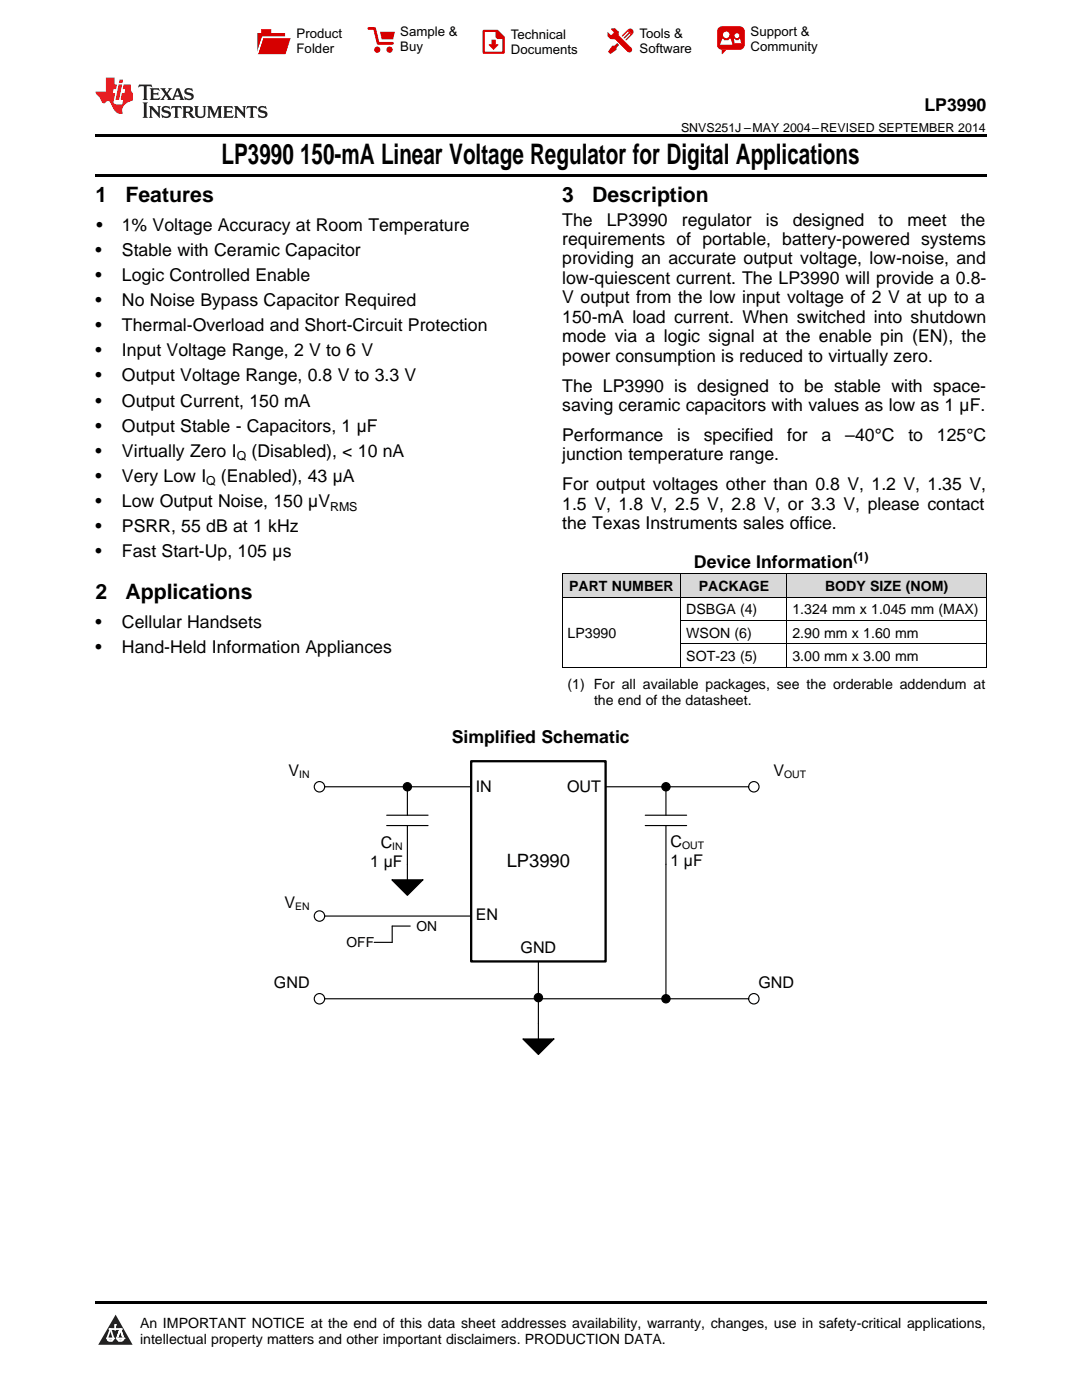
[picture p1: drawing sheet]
<svg xmlns="http://www.w3.org/2000/svg" width="216mm" height="279mm" viewBox="0 0 216 279" stroke-linecap="round" stroke-linejoin="round" font-family="sans-serif">
<defs><g id="words">
<g font-size="5.6">
<text x="44.2" y="32.8">LP3990</text>
<text x="59.9" y="32.8">150-mA Linear Voltage Regulator for Digital Applications</text>
</g>
<g font-size="4.2">
<text x="19" y="40.4">1</text>
<text x="25" y="40.4">Features</text>
<text x="112.2" y="40.4">3</text>
<text x="118.2" y="40.4">Description</text>
<text x="19" y="119.6">2</text>
<text x="25" y="119.6">Applications</text>
</g>
<text font-size="3.7" x="101.1" y="173">LP3990</text>
<g font-size="3.5">
<text x="184.5" y="22.2">LP3990</text>
<text x="19.2" y="46.1">•</text>
<text x="24.3" y="46.1">1% Voltage Accuracy at Room Temperature</text>
<text x="112.2" y="45">The</text>
<text x="121.1" y="45">LP3990</text>
<text x="136.1" y="45">regulator</text>
<text x="152.8" y="45">is</text>
<text x="158.2" y="45">designed</text>
<text x="175.3" y="45">to</text>
<text x="181.1" y="45">meet</text>
<text x="191.7" y="45">the</text>
<text x="19" y="51.1">•</text>
<text x="24.3" y="51.1">Stable with Ceramic Capacitor</text>
<text x="112.2" y="48.9">requirements of portable, battery-powered systems</text>
<text x="112.2" y="52.8">providing an accurate output voltage, low-noise, and</text>
<text x="19" y="56.1">•</text>
<text x="24.3" y="56.1">Logic Controlled Enable</text>
<text x="112.2" y="56.7">low-quiescent current. The LP3990 will provide a 0.8-</text>
<text x="19" y="61.1">•</text>
<text x="24.3" y="61.1">No Noise Bypass Capacitor Required</text>
<text x="112.2" y="60.5">V output from the low input voltage of 2 V at up to a</text>
<text x="112.2" y="64.4">150-mA load current. When switched into shutdown</text>
<text x="19" y="66.1">•</text>
<text x="19" y="71.1">•</text>
<text x="24.3" y="66.1">Thermal-Overload and Short-Circuit Protection</text>
<text x="24.3" y="71.1">Input Voltage Range, 2 V to 6 V</text>
<text x="112.2" y="68.3">mode via a logic signal at the enable pin (EN), the</text>
<text x="19" y="76.1">•</text>
<text x="24.3" y="76.1">Output Voltage Range, 0.8 V to 3.3 V</text>
<text x="112.2" y="72.2">power consumption is reduced to virtually zero.</text>
<text x="19" y="81.1">•</text>
<text x="24.3" y="81.1">Output Current, 150 mA</text>
<text x="112.2" y="78.1">The LP3990 is designed to be stable with space-</text>
<text x="112.2" y="82">saving ceramic capacitors with values as low as 1 µF.</text>
<text x="19" y="86.1">•</text>
<text x="24.3" y="86.1">Output Stable - Capacitors, 1 µF</text>
<text x="112.2" y="88">Performance</text>
<text x="135.1" y="88">is</text>
<text x="140.4" y="88">specified</text>
<text x="157.1" y="88">for</text>
<text x="164" y="88">a</text>
<text x="168.7" y="88">–40°C</text>
<text x="181.3" y="88">to</text>
<text x="187" y="88">125°C</text>
<text x="19" y="91.2">•</text>
<text x="24.3" y="91.2">Virtually Zero I</text>
<text x="50.2" y="91.2">(Disabled), &lt; 10 nA</text>
<text x="112.2" y="91.9">junction temperature range.</text>
<text x="19" y="96.2">•</text>
<text x="19" y="101.2">•</text>
<text x="24.3" y="96.2">Very Low I</text>
<text x="24.3" y="101.2">Low Output Noise, 150 µV</text>
<text x="44.1" y="96.2">(Enabled), 43 µA</text>
<text x="112.2" y="97.8">For output voltages other than 0.8 V, 1.2 V, 1.35 V,</text>
<text x="112.2" y="101.7">1.5 V, 1.8 V, 2.5 V, 2.8 V, or 3.3 V, please contact</text>
<text x="19" y="106.2">•</text>
<text x="24.3" y="106.2">PSRR, 55 dB at 1 kHz</text>
<text x="112.2" y="105.6">the Texas Instruments sales office.</text>
<text x="19" y="111.2">•</text>
<text x="24.3" y="111.2">Fast Start-Up, 105 µs</text>
<text x="138.5" y="113.3">Device Information</text>
<text x="19" y="125.3">•</text>
<text x="24.3" y="125.3">Cellular Handsets</text>
<text x="19" y="130.4">•</text>
<text x="24.3" y="130.4">Hand-Held Information Appliances</text>
<text x="90.1" y="148.4">Simplified Schematic</text>
</g>
<g font-size="3.2">
<text x="57.6" y="154.9">V</text>
<text x="154.3" y="154.9">V</text>
<text x="94.9" y="158">IN</text>
<text x="113.1" y="158">OUT</text>
<text x="73.9" y="173.1">1 µF</text>
<text x="76" y="169.2">C</text>
<text x="133.8" y="169">C</text>
<text x="133.8" y="172.8">1 µF</text>
<text x="56.8" y="181.2">V</text>
<text x="94.9" y="183.7">EN</text>
<text x="103.9" y="190.3">GND</text>
<text x="54.7" y="197.2">GND</text>
<text x="151.3" y="197.2">GND</text>
</g>
<g font-size="2.8">
<text x="113.6" y="118">PART NUMBER</text>
<text x="139.4" y="118">PACKAGE</text>
<text x="164.6" y="118">BODY SIZE (NOM)</text>
<text x="136.9" y="122.6">DSBGA (4)</text>
<text x="158.1" y="122.6">1.324 mm x 1.045 mm (MAX)</text>
<text x="113.2" y="127.3">LP3990</text>
<text x="136.9" y="127.3">WSON (6)</text>
<text x="136.9" y="131.9">SOT-23 (5)</text>
<text x="158.1" y="127.3">2.90 mm x 1.60 mm</text>
<text x="158.1" y="131.9">3.00 mm x 3.00 mm</text>
<text x="113.2" y="137.4">(1) For all available packages, see the orderable addendum at</text>
<text x="118.5" y="140.6">the end of the datasheet.</text>
<text x="83.1" y="185.9">ON</text>
<text x="69.1" y="189">OFF</text>
<text x="27.9" y="265">An IMPORTANT NOTICE at the end of this data sheet addresses availability, warranty, changes, use in safety-critical applications,</text>
<text x="27.9" y="268.2">intellectual property matters and other important disclaimers. PRODUCTION DATA.</text>
</g>
<g font-size="2.6">
<text x="59.2" y="7.6">Product</text>
<text x="59.2" y="10.6">Folder</text>
<text x="79.9" y="7.3">Sample &amp;</text>
<text x="79.9" y="10.2">Buy</text>
<text x="101.9" y="7.8">Technical</text>
<text x="101.9" y="10.8">Documents</text>
<text x="127.6" y="7.6">Tools &amp;</text>
<text x="127.6" y="10.6">Software</text>
<text x="149.8" y="7.2">Support &amp;</text>
<text x="149.8" y="10.2">Community</text>
</g>
<g font-size="2.5">
<text x="135.9" y="26.3">SNVS251J –MAY 2004–REVISED SEPTEMBER 2014</text>
<text x="47.2" y="91.9">Q</text>
<text x="41.1" y="96.9">Q</text>
<text x="65.9" y="101.9">RMS</text>
<text x="170.3" y="111.9">(1)</text>
</g>
<g font-size="2.1">
<text x="59.7" y="155.3">IN</text>
<text x="156.5" y="155.3">OUT</text>
<text x="78.3" y="169.7">IN</text>
<text x="136.1" y="169.4">OUT</text>
<text x="58.9" y="181.6">EN</text>
</g>
</g></defs>
<g fill="#d8d8d8">
<path d="M112.2 114.6h23.7v4.6h-23.7z"/>
<path d="M135.9 114.6h21.2v4.6h-21.2z"/>
<path d="M157.1 114.6h39.7v4.6h-39.7z"/>
</g>
<path d="M23.1 262.4l3.4 6h-6.9z" fill="#231f20"/>
<path d="M21.4 267.1h1.2l-.3 .5h-.3a.55 .55 0 0 1-.6-.5z" fill-rule="evenodd" fill="#fff"/>
<path d="M21.4 267.1h1.2l-.3 .5h-.3a.55 .55 0 0 1-.6-.5z" fill="none" stroke="#231f20" stroke-width=".34"/>
<path d="M21.4 267.1l1.2 .1-.3 .4h-.5z" fill="none" stroke="#fff" stroke-width=".34"/>
<path d="M23 265.3h.1" fill="none" stroke="#fff" stroke-width=".34"/>
<path d="M23 264.4v.9z" fill="#fff"/>
<path d="M23 264.4v.9z" fill="none" stroke="#fff" stroke-width=".34"/>
<circle cx="23" cy="264.4" r=".17" fill="#fff"/>
<path d="M21.9 265.2h.1" fill="none" stroke="#fff" stroke-width=".34"/>
<path d="M21.9 265.2h2.3z" fill="#fff"/>
<path d="M21.9 265.2h2.3z" fill="none" stroke="#fff" stroke-width=".34"/>
<circle cx="24.2" cy="265.2" r=".17" fill="#fff"/>
<path d="M23.3 267.1h.1" fill="none" stroke="#fff" stroke-width=".34"/>
<path d="M24 265.2l-.7 1.9z" fill="#fff"/>
<path d="M24 265.2l-.7 1.9z" fill="none" stroke="#fff" stroke-width=".34"/>
<path d="M24 265.2l.7 1.9z" fill="#fff"/>
<path d="M24 265.2l.7 1.9z" fill="none" stroke="#fff" stroke-width=".34"/>
<path d="M24.6 267.1h.1" fill="none" stroke="#fff" stroke-width=".34"/>
<circle cx="21.4" cy="267.1" r=".17" fill="#fff"/>
<path d="M22.1 265.2l-.7 1.9z" fill="#fff"/>
<path d="M22.1 265.2l-.7 1.9z" fill="none" stroke="#fff" stroke-width=".34"/>
<path d="M22.1 265.2l.5 1.9z" fill="#fff"/>
<path d="M22.1 265.2l.5 1.9z" fill="none" stroke="#fff" stroke-width=".34"/>
<circle cx="22.6" cy="267.1" r=".17" fill="#fff"/>
<path d="M23.4 267.1h1.3a.65 .65 0 0 1-.7 .5 .65 .65 0 0 1-.6-.5z" fill-rule="evenodd" fill="#fff"/>
<path d="M23.4 267.1h1.3a.65 .65 0 0 1-.7 .5 .65 .65 0 0 1-.6-.5z" fill="none" stroke="#231f20" stroke-width=".34"/>
<path d="M23.4 267.1h1.3l-.4 .5h-.6z" fill="none" stroke="#fff" stroke-width=".34"/>
<path d="M23.3 267.1h.1" fill="none" stroke="#fff" stroke-width=".34"/>
<circle cx="24.7" cy="267.1" r=".17" fill="#fff"/>
<path d="M19 34.8h177.8v.5h-177.8zM19 26.8h177.8v.6h-177.8zM112.2 133.2h.1zM157 133.2h.1zM196.7 133.2h.1zM19 259.7h177.8v.5h-177.8z" fill="#000"/>
<g fill="none" stroke="#000" stroke-width=".23">
<path d="M64.8 157h29.2M81.3 157v5.7M120.8 157h28.6M132.9 157v5.7M77.2 164.8h8.2M77.2 162.7h8.2M78.2 175.6h6.2l-3.1 3.1zM81.3 164.8v10.8M128.8 164.8h8.2M128.8 162.7h8.2M132.9 164.8v34.5M64.8 182.8h29.2"/>
<path d="M64.8 199.3h84.6M81.9 184.8h-3.6v3.3h-3.6M107.4 191.9v15.5M104.3 207.4h6.2l-3.1 3z"/>
<circle cx="63.7" cy="157" r="1.04"/>
<circle cx="81.3" cy="157" r=".83"/>
<circle cx="132.9" cy="157" r=".83"/>
<circle cx="150.4" cy="157" r="1.04"/>
<circle cx="63.7" cy="182.8" r="1.04"/>
<circle cx="63.7" cy="199.3" r="1.04"/>
<circle cx="107.4" cy="199.1" r=".83"/>
<circle cx="132.9" cy="199.3" r=".83"/>
<circle cx="150.4" cy="199.3" r="1.04"/>
</g>
<path d="M94 151.9h26.8v40h-26.8z" fill="none" stroke="#000" stroke-width=".46"/>
<g fill="#000">
<path d="M78.2 175.6h6.2l-3.1 3.1zM104.3 207.4h6.2l-3.1 3z"/>
<circle cx="81.3" cy="157" r=".83"/>
<circle cx="132.9" cy="157" r=".83"/>
<circle cx="107.4" cy="199.1" r=".83"/>
<circle cx="132.9" cy="199.3" r=".83"/>
</g>
<path d="M112.2 119.2h84.6M112.2 114.5h84.6M112.2 114.5v18.7M135.8 114.5v18.7M157 114.5v18.7M196.8 114.5v18.7M112.2 133.2h84.6M135.9 128.5h60.9M135.9 123.8h60.9" fill="none" stroke="#000" stroke-width=".2"/>
<path d="M27.7 16.9l-.1 .6 .6-.3h.5v.2v2.2l-.2 .4h1l-.2-.4v-2.2v-.2h.5l.6 .3-.2-.6zM29.9 17.6l.2 .4v1.6l-.2 .4h1.9l.1-.6a1.09 1.09 0 0 1-1.3 .1v-.6h.6l.4 .2v-.7l-.2 .2h-.8v-.6l.2-.1a1.01 1.01 0 0 1 1 .3l-.1-.6zM32 17.6l.9 1.2-1 1.2h.9l-.2-.3 .5-.7 .5 .7-.3 .3h1.7l-.2-.3 .1-.4h1l.1 .4-.2 .3h1l-.3-.4-.7-2h-.5l-1 2.2-.8-1.1 .9-1.1h-.9l.2 .2-.4 .7-.4-.7 .2-.2zM35.4 18l.4 1h-.8zM37 17.7a.66 .66 0 0 0-.2 .8 .66 .66 0 0 0 .6 .4l.7 .2 .1 .2a.8 .8 0 0 1-.7 .4 .8 .8 0 0 1-.7-.5l.1 .8 .2-.2a.94 .94 0 0 0 1.1 .1 .94 .94 0 0 0 .4-.9 1.48 1.48 0 0 0-1.3-.6v-.4a1.1 1.1 0 0 1 1.2 .2l-.2-.6-.2 .1-.5-.1zM28.5 20.4l.2 .4v2.3l-.2 .4h1l-.2-.4v-2.3l.2-.4zM29.7 21.2l.2 .4v1.5l-.2 .4h.8l-.3-.4 .1-1.3 1.6 1.8v-2l.2-.4h-.7l.2 .2v1.1l-1.2-1.3zM32.5 21.3a.66 .66 0 0 0-.2 .8 .66 .66 0 0 0 .6 .4l.6 .2 .2 .2a.8 .8 0 0 1-.8 .4 .8 .8 0 0 1-.7-.5l.2 .7 .2-.1a.94 .94 0 0 0 1 .1 .94 .94 0 0 0 .5-1 1.47 1.47 0 0 0-1.3-.6l-.1-.3a1.1 1.1 0 0 1 1.3 .2l-.2-.6-.2 .1-.5-.2zM34.3 21.2l-.2 .6a.64 .64 0 0 1 .8-.3v1.6l-.2 .4h1l-.3-.4 .1-1.6a.66 .66 0 0 1 .8 .3l-.2-.6zM36.3 21.2l.3 .4v1.5l-.3 .4h1l-.2-.2v-.7h.5l.1 .1a.8 .8 0 0 0 1.2 .7l-1-1a.62 .62 0 0 0 .6-.5 .62 .62 0 0 0-.6-.7zM37.1 21.5h.1a.48 .48 0 0 1 .6 0 .48 .48 0 0 1 .1 .6l-.2 .1-.6 .1zM38.7 21.2l.2 .2a2.29 2.29 0 0 0 .4 2 1.05 1.05 0 0 0 1.7-.7v-1.3l.2-.2h-.8l.2 .4v1.1a.61 .61 0 0 1-.6 .6 .61 .61 0 0 1-.6-.6v-1.1l.3-.4zM41.3 21.2l.3 .4v1.5l-.3 .4h.8l-.2-.4v-1.4l.8 1.9 .9-1.9v1.4l-.2 .4h.9l-.2-.4v-1.5l.2-.4h-.8l-.7 1.5-.6-1.5zM44.5 21.2l.2 .4v1.5l-.2 .4h1.9l.2-.6a1.1 1.1 0 0 1-1.4 .2v-.7h.6l.4 .2v-.6l-.2 .1-.8 .1v-.6l.2-.1a1.02 1.02 0 0 1 1.1 .2l-.2-.5zM46.7 21.2l.2 .4v1.5l-.2 .4h.8l-.3-.4 .1-1.3 1.6 1.8v-2l.2-.4h-.7l.2 .2v1.1l-1.2-1.3zM49.3 21.2l-.1 .6a.64 .64 0 0 1 .8-.3v1.6l-.3 .4h1l-.2-.4v-1.6a.66 .66 0 0 1 .8 .3l-.1-.6zM51.7 21.3a.66 .66 0 0 0-.2 .7 .66 .66 0 0 0 .7 .5l.6 .2 .1 .2a.8 .8 0 0 1-.7 .4 .8 .8 0 0 1-.7-.5l.1 .7 .2-.1a.94 .94 0 0 0 1.1 .1 .94 .94 0 0 0 .4-1 1.48 1.48 0 0 0-1.2-.6l-.1-.3a1.1 1.1 0 0 1 1.2 .2l-.2-.6-.1 .1-.6-.2z" fill="#231f20"/>
<path d="M21.1 15.5v2.8h-2v.4l.9 .9a.96 .96 0 0 0 1 1 .59 .59 0 0 1 .5-.4 .59 .59 0 0 1 .5 .3l.4 .8a1.61 1.61 0 0 0 2.1 1.3 1.63 1.63 0 0 1 1.1-2.2l.9-.3v-1.5a1.6 1.6 0 0 1-.4-1.7h-1.4l-.2 .9h.5l-.2 .8h-.5l-.2 1v.3h.5l-.2 .9h-.7a.74 .74 0 0 1-1-.6l.3-1.6h-.5l.2-.8h.5l.1-.9h-.4v-1.4zM23.7 16.9l-.7 3h.8l.6-3zM23.8 15.9l-.1 .7h.7l.2-.7z" fill="#ee1d23"/>
<g fill="#d60000">
<path d="M52.1 5.8h2v.8h2.8v4.2h-5.5v-4.2h.7z" fill-rule="evenodd"/>
<path d="M52.4 7.5h5.6l-1 3.3h-5.6z" fill-rule="evenodd"/>
</g>
<path d="M52.4 7.4h5.7l-.1 .1h-5.5l-1.1 3.3z" fill-rule="evenodd" fill="#fff"/>
<path d="M52.4 7.4h5.7l-.1 .1h-5.5l-1.1 3.3z" fill="none" stroke="#fff" stroke-width=".2"/>
<path d="M73.6 5.7h1.1l.7 2.9h2.9" fill="none" stroke="#d60000" stroke-width=".55"/>
<g fill="#d60000">
<path d="M75.8 6.3h3l-.4 1.6h-2.2z" fill-rule="evenodd"/>
<circle cx="75.3" cy="9.9" r=".62"/>
<circle cx="77.7" cy="9.9" r=".62"/>
</g>
<path d="M96.5 6.2h2.7l1.3 1.2v3.1h-4z" fill="none" stroke="#d60000" stroke-width=".44"/>
<g fill="#d60000">
<path d="M98.1 7.9h.8v1h.5l-.9 1.1-1-1v-.1h.6z" fill-rule="evenodd"/>
<path d="M98.9 6.2h.3l1.3 1.2v.4h-1.3l-.3-.4z" fill-rule="evenodd"/>
<path d="M121.9 5.7h.8l.7 .6 .1 .7 2.5 2.5-.8 .8-2.3-2.3-1.1-.2-.6-.6v-.8l.7 .6 .5-.4v-.2l-.5-.5z" fill-rule="evenodd"/>
<path d="M122.2 9.1h.4l.5-.5 .4 .4-.5 .5v.4l-1.2 .9-.5-.5z" fill-rule="evenodd"/>
<path d="M125.3 5.9a.67 .67 0 0 1 .9 0 .67 .67 0 0 1 0 .9z" fill-rule="evenodd"/>
<path d="M125.3 5.9l.9 .9-1.2 1.2h-.2v-.2l1-.9v-.2h-.2l-.9 1h-.2v-.2l.9-1 .1-.2h-.3l-.9 1h-.2v-.2z" fill-rule="evenodd"/>
<circle cx="125.6" cy="9.9" r=".54"/>
</g>
<path d="M123.3 6.3v.7" fill="none" stroke="#d60000" stroke-width=".2"/>
<g fill="#d60000">
<path d="M143.4 5.5l.6-.2h3.6a.95 .95 0 0 1 1 .9v2.8a.95 .95 0 0 1-1 .9h-3.6a.95 .95 0 0 1-.9-.9v-2.8z" fill-rule="evenodd"/>
<path d="M144 9.9h.9l-.7 .9h-.2z" fill-rule="evenodd"/>
</g>
<g fill="#fff">
<path d="M146.6 8.6h1.3z"/>
<path d="M144.1 7.8h.3l.1 .2h.8l.2-.2h.3l.4 1.1h-2.5z" fill-rule="evenodd"/>
<path d="M146.4 7.8h.3l.1 .2h.5l.2-.2h.2l.2 .8h-1.3z" fill-rule="evenodd"/>
<circle cx="144.9" cy="6.9" r=".65"/>
<circle cx="147" cy="7.1" r=".48"/>
</g>
<use href="#words"/>
</svg>
